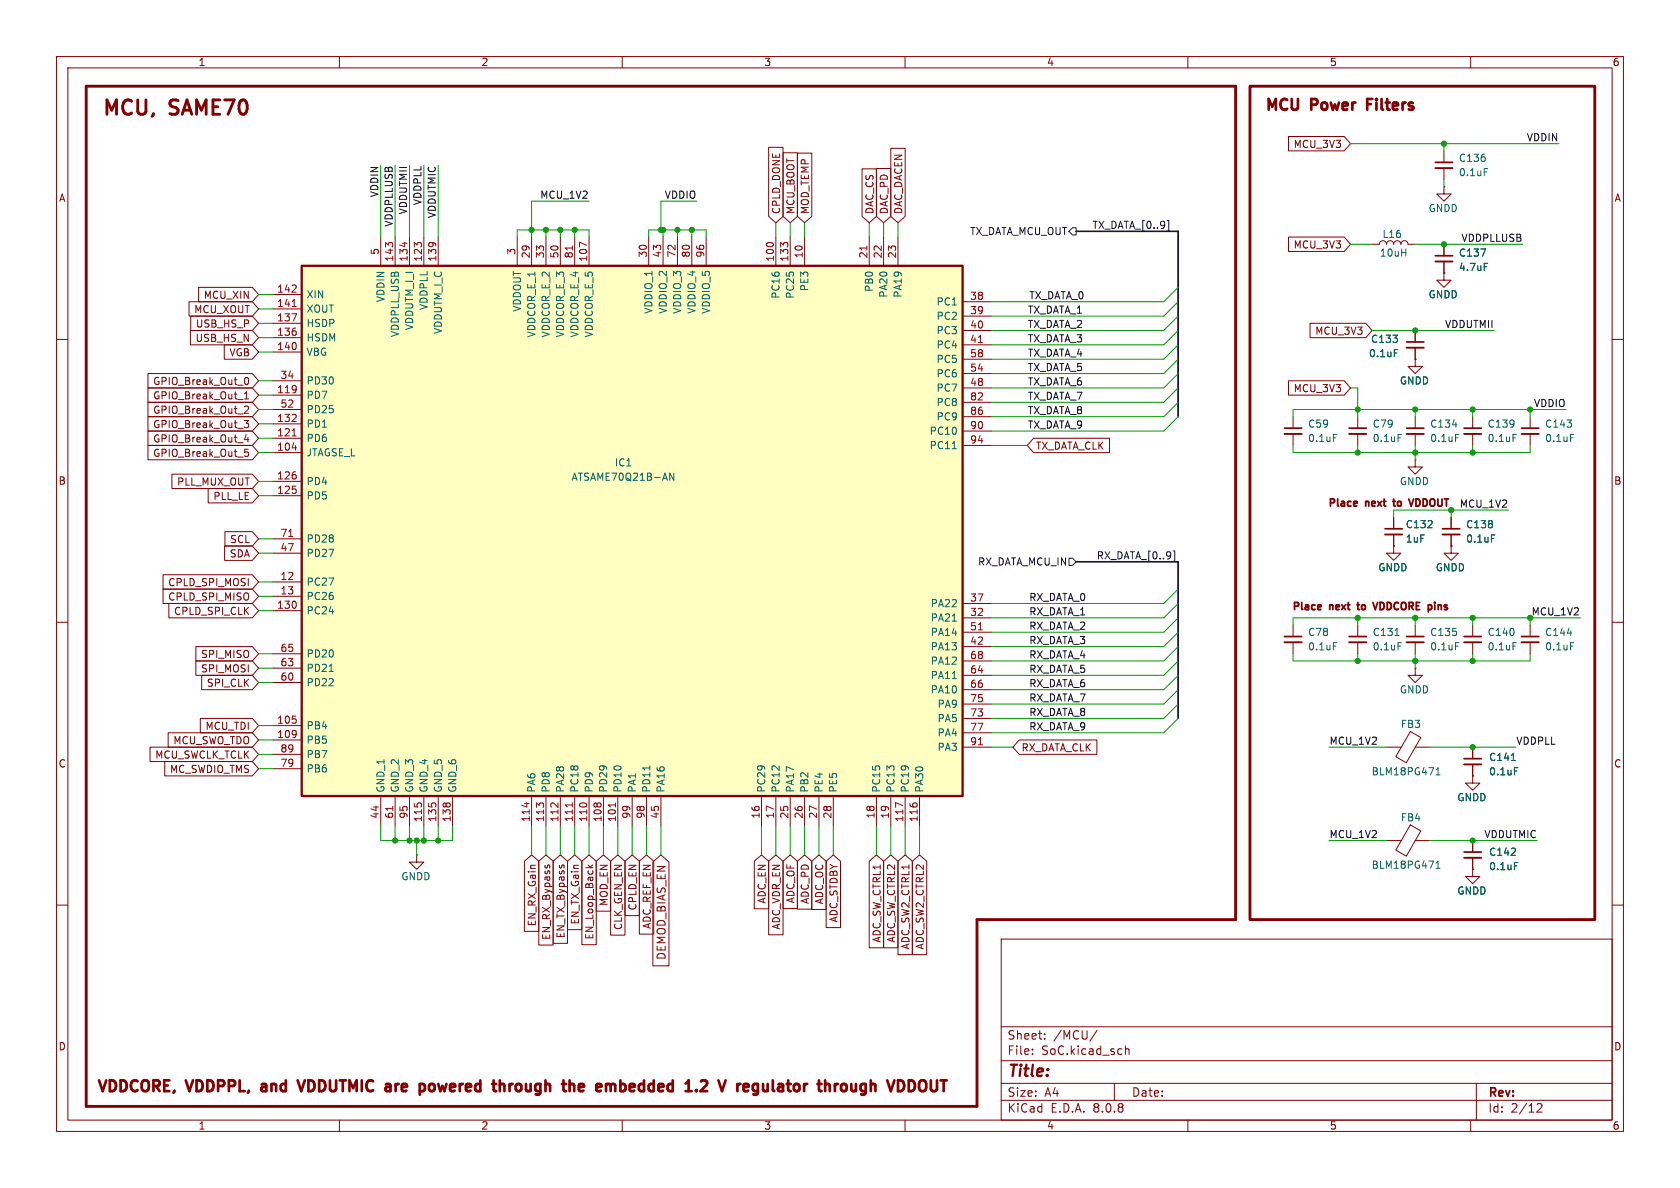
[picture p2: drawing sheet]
<svg xmlns="http://www.w3.org/2000/svg" width="297mm" height="210mm" viewBox="0 0 297 210" stroke-linecap="round" stroke-linejoin="round" font-family="sans-serif">
<defs><g id="words">
<g font-size="3.5" fill="#840000">
<text x="17.8" y="21.1">MCU,</text>
<text x="30.1" y="21.1">SAME70</text>
</g>
<text font-size="2.8" fill="#840000" x="178" y="190.9">Title:</text>
<g font-size="2.7" fill="#840000">
<text x="223.5" y="20.2">MCU</text>
<text x="232.1" y="20.2">Power</text>
<text x="243" y="20.2">Filters</text>
<text x="17" y="193.7">VDDCORE,</text>
<text x="33.4" y="193.7">VDDPPL,</text>
<text x="47.6" y="193.7">and</text>
<text x="55.3" y="193.7">VDDUTMIC</text>
<text x="71.6" y="193.7">are</text>
<text x="78.7" y="193.7">powered</text>
<text x="92.8" y="193.7">through</text>
<text x="106.2" y="193.7">the</text>
<text x="113.1" y="193.7">embedded</text>
<text x="130" y="193.7">1.2</text>
<text x="137" y="193.7">V</text>
<text x="141.1" y="193.7">regulator</text>
<text x="156.6" y="193.7">through</text>
</g>
<g font-size="2.1" fill="#840000">
<text x="178" y="184">Sheet:</text>
<text x="186.2" y="184">/MCU/</text>
<text x="178" y="186.7">File:</text>
<text x="184.1" y="186.7">SoC.kicad_sch</text>
<text x="178" y="196.9">KiCad</text>
<text x="178" y="194.1">Size:</text>
<text x="184.7" y="194.1">A4</text>
<text x="185.7" y="196.9">E.D.A.</text>
<text x="193.3" y="196.9">8.0.8</text>
<text x="200" y="194.1">Date:</text>
<text x="263" y="194.3">Rev:</text>
<text x="263" y="196.9">Id:</text>
<text x="267.1" y="196.9">2/12</text>
</g>
<text font-size="2" fill="#840000" x="117.9" y="169.8" transform="rotate(-90 117.9 169.8)">DEMOD_BIAS_EN</text>
<g font-size="1.8" fill="#840000">
<text x="35" y="11.9">1</text>
<text x="85" y="11.9">2</text>
<text x="135" y="11.9">3</text>
<text x="185" y="11.9">4</text>
<text x="235" y="11.9">5</text>
<text x="285" y="11.9">6</text>
<text x="228.6" y="26.4">MCU_3V3</text>
<text x="10.3" y="35.9">A</text>
<text x="285.3" y="35.9">A</text>
<text x="138.1" y="37.9" transform="rotate(-90 138.1 37.9)">CPLD_DONE</text>
<text x="140.7" y="37.9" transform="rotate(-90 140.7 37.9)">MCU_BOOT</text>
<text x="143.2" y="37.9" transform="rotate(-90 143.2 37.9)">MOD_TEMP</text>
<text x="154.6" y="37.9" transform="rotate(-90 154.6 37.9)">DAC_CS</text>
<text x="157.2" y="37.9" transform="rotate(-90 157.2 37.9)">DAC_PD</text>
<text x="159.7" y="37.9" transform="rotate(-90 159.7 37.9)">DAC_DACEN</text>
<text x="228.6" y="44.1">MCU_3V3</text>
<text x="35.9" y="53">MCU_XIN</text>
<text x="34.2" y="55.6">MCU_XOUT</text>
<text x="34.5" y="58.1">USB_HS_P</text>
<text x="232.4" y="59.4">MCU_3V3</text>
<text x="34.5" y="60.6">USB_HS_N</text>
<text x="40.5" y="63.2">VGB</text>
<text x="27" y="68.3">GPIO_Break_Out_0</text>
<text x="27" y="70.8">GPIO_Break_Out_1</text>
<text x="228.6" y="69.5">MCU_3V3</text>
<text x="27" y="73.3">GPIO_Break_Out_2</text>
<text x="27" y="75.9">GPIO_Break_Out_3</text>
<text x="27" y="81">GPIO_Break_Out_5</text>
<text x="27" y="78.4">GPIO_Break_Out_4</text>
<text x="183" y="79.7">TX_DATA_CLK</text>
<text x="10.3" y="85.9">B</text>
<text x="31.2" y="86">PLL_MUX_OUT</text>
<text x="37.6" y="88.6">PLL_LE</text>
<text x="285.3" y="85.9">B</text>
<text x="234.7" y="90">Place</text>
<text x="241.6" y="90">next</text>
<text x="247.3" y="90">to</text>
<text x="40.5" y="98.7">SDA</text>
<text x="40.6" y="96.2">SCL</text>
<text x="29.6" y="103.8">CPLD_SPI_MOSI</text>
<text x="29.6" y="106.4">CPLD_SPI_MISO</text>
<text x="30.7" y="108.9">CPLD_SPI_CLK</text>
<text x="228.3" y="108.3">Place</text>
<text x="235.3" y="108.3">next</text>
<text x="240.9" y="108.3">to</text>
<text x="244.5" y="108.3">VDDCORE</text>
<text x="254.8" y="108.3">pins</text>
<text x="35.4" y="116.5">SPI_MISO</text>
<text x="35.4" y="119.1">SPI_MOSI</text>
<text x="36.5" y="121.6">SPI_CLK</text>
<text x="30.5" y="131.8">MCU_SWO_TDO</text>
<text x="36.2" y="129.2">MCU_TDI</text>
<text x="10.3" y="135.9">C</text>
<text x="27.3" y="134.3">MCU_SWCLK_TCLK</text>
<text x="29.9" y="136.8">MC_SWDIO_TMS</text>
<text x="180.5" y="133">RX_DATA_CLK</text>
<text x="285.3" y="135.9">C</text>
<text x="107.6" y="160.3" transform="rotate(-90 107.6 160.3)">MOD_EN</text>
<text x="112.7" y="161" transform="rotate(-90 112.7 161)">CPLD_EN</text>
<text x="135.6" y="159.8" transform="rotate(-90 135.6 159.8)">ADC_EN</text>
<text x="140.7" y="159.8" transform="rotate(-90 140.7 159.8)">ADC_OF</text>
<text x="143.2" y="159.9" transform="rotate(-90 143.2 159.9)">ADC_PD</text>
<text x="145.7" y="160" transform="rotate(-90 145.7 160)">ADC_OC</text>
<text x="94.9" y="163.8" transform="rotate(-90 94.9 163.8)">EN_RX_Gain</text>
<text x="97.5" y="166.2" transform="rotate(-90 97.5 166.2)">EN_RX_Bypass</text>
<text x="100" y="165.9" transform="rotate(-90 100 165.9)">EN_TX_Bypass</text>
<text x="102.6" y="163.5" transform="rotate(-90 102.6 163.5)">EN_TX_Gain</text>
<text x="105.1" y="166.2" transform="rotate(-90 105.1 166.2)">EN_Loop_Back</text>
<text x="110.2" y="164.5" transform="rotate(-90 110.2 164.5)">CLK_GEN_EN</text>
<text x="115.3" y="164.3" transform="rotate(-90 115.3 164.3)">ADC_REF_EN</text>
<text x="138.1" y="164.4" transform="rotate(-90 138.1 164.4)">ADC_VDR_EN</text>
<text x="148.3" y="163.2" transform="rotate(-90 148.3 163.2)">ADC_STDBY</text>
<text x="155.9" y="166.7" transform="rotate(-90 155.9 166.7)">ADC_SW_CTRL1</text>
<text x="158.4" y="166.7" transform="rotate(-90 158.4 166.7)">ADC_SW_CTRL2</text>
<text x="161" y="167.9" transform="rotate(-90 161 167.9)">ADC_SW2_CTRL1</text>
<text x="163.5" y="167.9" transform="rotate(-90 163.5 167.9)">ADC_SW2_CTRL2</text>
<text x="10.3" y="185.9">D</text>
<text x="285.3" y="185.9">D</text>
<text x="35" y="199.9">1</text>
<text x="85" y="199.9">2</text>
<text x="135" y="199.9">3</text>
<text x="185" y="199.9">4</text>
<text x="235" y="199.9">5</text>
<text x="285" y="199.9">6</text>
</g>
<g font-size="1.8" fill="#006464">
<text x="257.8" y="28.8">C136</text>
<text x="257.8" y="31.3">0.1uF</text>
<text x="252.5" y="37.7">GNDD</text>
<text x="243.8" y="45.6">10uH</text>
<text x="244.3" y="42.3">L16</text>
<text x="257.8" y="45.6">C137</text>
<text x="54.1" y="52.9">XIN</text>
<text x="68.2" y="53.5" transform="rotate(-90 68.2 53.5)">VDDIN</text>
<text x="138" y="52.9" transform="rotate(-90 138 52.9)">PC16</text>
<text x="140.6" y="52.9" transform="rotate(-90 140.6 52.9)">PC25</text>
<text x="143.1" y="51.6" transform="rotate(-90 143.1 51.6)">PE3</text>
<text x="154.5" y="51.7" transform="rotate(-90 154.5 51.7)">PB0</text>
<text x="157.1" y="52.7" transform="rotate(-90 157.1 52.7)">PA20</text>
<text x="159.6" y="52.7" transform="rotate(-90 159.6 52.7)">PA19</text>
<text x="252.5" y="52.9">GNDD</text>
<text x="257.8" y="48.1">4.7uF</text>
<text x="54.1" y="58">HSDP</text>
<text x="54.1" y="55.5">XOUT</text>
<text x="70.7" y="59.7" transform="rotate(-90 70.7 59.7)">VDDPLL_USB</text>
<text x="73.3" y="58.5" transform="rotate(-90 73.3 58.5)">VDDUTM_I_I</text>
<text x="75.8" y="54.9" transform="rotate(-90 75.8 54.9)">VDDPLL</text>
<text x="78.3" y="59.1" transform="rotate(-90 78.3 59.1)">VDDUTM_I_C</text>
<text x="92.3" y="55.2" transform="rotate(-90 92.3 55.2)">VDDOUT</text>
<text x="94.8" y="59.7" transform="rotate(-90 94.8 59.7)">VDDCOR_E_1</text>
<text x="97.4" y="59.7" transform="rotate(-90 97.4 59.7)">VDDCOR_E_2</text>
<text x="99.9" y="59.7" transform="rotate(-90 99.9 59.7)">VDDCOR_E_3</text>
<text x="102.5" y="59.7" transform="rotate(-90 102.5 59.7)">VDDCOR_E_4</text>
<text x="105" y="59.7" transform="rotate(-90 105 59.7)">VDDCOR_E_5</text>
<text x="115.5" y="55.6" transform="rotate(-90 115.5 55.6)">VDDIO_1</text>
<text x="118.1" y="55.6" transform="rotate(-90 118.1 55.6)">VDDIO_2</text>
<text x="120.6" y="55.6" transform="rotate(-90 120.6 55.6)">VDDIO_3</text>
<text x="123.2" y="55.6" transform="rotate(-90 123.2 55.6)">VDDIO_4</text>
<text x="125.7" y="55.6" transform="rotate(-90 125.7 55.6)">VDDIO_5</text>
<text x="165.5" y="54.2">PC1</text>
<text x="165.5" y="56.7">PC2</text>
<text x="165.5" y="59.3">PC3</text>
<text x="54.1" y="60.6">HSDM</text>
<text x="54.1" y="63.1">VBG</text>
<text x="165.5" y="61.8">PC4</text>
<text x="165.5" y="64.4">PC5</text>
<text x="241.9" y="63.3">0.1uF</text>
<text x="242.3" y="60.8">C133</text>
<text x="54.1" y="70.7">PD7</text>
<text x="54.1" y="68.2">PD30</text>
<text x="165.5" y="69.4">PC7</text>
<text x="165.5" y="66.9">PC6</text>
<text x="165.5" y="72">PC8</text>
<text x="247.4" y="68.2">GNDD</text>
<text x="54.1" y="75.8">PD1</text>
<text x="54.1" y="73.3">PD25</text>
<text x="164.3" y="77.1">PC10</text>
<text x="165.5" y="74.5">PC9</text>
<text x="231.1" y="75.8">C59</text>
<text x="242.6" y="75.8">C79</text>
<text x="252.7" y="75.8">C134</text>
<text x="262.9" y="75.8">C139</text>
<text x="273.1" y="75.8">C143</text>
<text x="54.1" y="80.9">JTAGSE_L</text>
<text x="54.1" y="78.3">PD6</text>
<text x="108.6" y="82.7">IC1</text>
<text x="164.3" y="79.6">PC11</text>
<text x="231.1" y="78.3">0.1uF</text>
<text x="242.6" y="78.3">0.1uF</text>
<text x="252.7" y="78.3">0.1uF</text>
<text x="262.9" y="78.3">0.1uF</text>
<text x="273.1" y="78.3">0.1uF</text>
<text x="54.1" y="88.5">PD5</text>
<text x="54.1" y="86">PD4</text>
<text x="100.9" y="85.2">ATSAME70Q21B-AN</text>
<text x="247.4" y="86">GNDD</text>
<text x="248.4" y="93.6">C132</text>
<text x="259.1" y="93.6">C138</text>
<text x="54.1" y="98.7">PD27</text>
<text x="54.1" y="96.1">PD28</text>
<text x="243.6" y="101.2">GNDD</text>
<text x="248.4" y="96.1">1uF</text>
<text x="253.7" y="101.2">GNDD</text>
<text x="259.1" y="96.1">0.1uF</text>
<text x="54.1" y="103.7">PC27</text>
<text x="54.1" y="106.3">PC26</text>
<text x="164.4" y="107.5">PA22</text>
<text x="54.1" y="108.8">PC24</text>
<text x="164.4" y="110.1">PA21</text>
<text x="164.4" y="112.6">PA14</text>
<text x="231.1" y="112.6">C78</text>
<text x="242.6" y="112.6">C131</text>
<text x="252.7" y="112.6">C135</text>
<text x="262.9" y="112.6">C140</text>
<text x="273.1" y="112.6">C144</text>
<text x="54.1" y="119">PD21</text>
<text x="54.1" y="116.4">PD20</text>
<text x="164.4" y="115.2">PA13</text>
<text x="164.4" y="117.7">PA12</text>
<text x="231.1" y="115.2">0.1uF</text>
<text x="242.6" y="115.2">0.1uF</text>
<text x="252.7" y="115.2">0.1uF</text>
<text x="262.9" y="115.2">0.1uF</text>
<text x="273.1" y="115.2">0.1uF</text>
<text x="54.1" y="121.5">PD22</text>
<text x="164.4" y="120.2">PA11</text>
<text x="164.4" y="122.8">PA10</text>
<text x="165.6" y="125.3">PA9</text>
<text x="247.4" y="122.8">GNDD</text>
<text x="54.1" y="129.1">PB4</text>
<text x="54.1" y="131.7">PB5</text>
<text x="165.6" y="127.9">PA5</text>
<text x="165.6" y="130.4">PA4</text>
<text x="247.5" y="128.9">FB3</text>
<text x="54.1" y="134.2">PB7</text>
<text x="54.1" y="136.8">PB6</text>
<text x="165.6" y="132.9">PA3</text>
<text x="242.4" y="137.3">BLM18PG471</text>
<text x="263.2" y="134.7">C141</text>
<text x="263.2" y="137.3">0.1uF</text>
<text x="68.2" y="140.2" transform="rotate(-90 68.2 140.2)">GND_1</text>
<text x="70.7" y="140.2" transform="rotate(-90 70.7 140.2)">GND_2</text>
<text x="73.3" y="140.2" transform="rotate(-90 73.3 140.2)">GND_3</text>
<text x="75.8" y="140.2" transform="rotate(-90 75.8 140.2)">GND_4</text>
<text x="78.3" y="140.2" transform="rotate(-90 78.3 140.2)">GND_5</text>
<text x="80.9" y="140.2" transform="rotate(-90 80.9 140.2)">GND_6</text>
<text x="94.8" y="140.2" transform="rotate(-90 94.8 140.2)">PA6</text>
<text x="97.4" y="140.2" transform="rotate(-90 97.4 140.2)">PD8</text>
<text x="99.9" y="140.2" transform="rotate(-90 99.9 140.2)">PA28</text>
<text x="102.5" y="140.2" transform="rotate(-90 102.5 140.2)">PC18</text>
<text x="105" y="140.2" transform="rotate(-90 105 140.2)">PD9</text>
<text x="107.5" y="140.2" transform="rotate(-90 107.5 140.2)">PD29</text>
<text x="110.1" y="140.2" transform="rotate(-90 110.1 140.2)">PD10</text>
<text x="112.6" y="140.2" transform="rotate(-90 112.6 140.2)">PA1</text>
<text x="115.2" y="140.2" transform="rotate(-90 115.2 140.2)">PD11</text>
<text x="117.7" y="140.2" transform="rotate(-90 117.7 140.2)">PA16</text>
<text x="135.5" y="140.2" transform="rotate(-90 135.5 140.2)">PC29</text>
<text x="138" y="140.2" transform="rotate(-90 138 140.2)">PC12</text>
<text x="140.6" y="140.2" transform="rotate(-90 140.6 140.2)">PA17</text>
<text x="143.1" y="140.2" transform="rotate(-90 143.1 140.2)">PB2</text>
<text x="145.6" y="140.2" transform="rotate(-90 145.6 140.2)">PE4</text>
<text x="148.2" y="140.2" transform="rotate(-90 148.2 140.2)">PE5</text>
<text x="155.8" y="140.2" transform="rotate(-90 155.8 140.2)">PC15</text>
<text x="158.3" y="140.2" transform="rotate(-90 158.3 140.2)">PC13</text>
<text x="160.9" y="140.2" transform="rotate(-90 160.9 140.2)">PC19</text>
<text x="163.4" y="140.2" transform="rotate(-90 163.4 140.2)">PA30</text>
<text x="257.5" y="141.8">GNDD</text>
<text x="247.5" y="145.4">FB4</text>
<text x="70.8" y="155.8">GNDD</text>
<text x="242.4" y="153.8">BLM18PG471</text>
<text x="263.2" y="151.5">C142</text>
<text x="263.2" y="154">0.1uF</text>
<text x="257.5" y="158.3">GNDD</text>
</g>
<g font-size="1.8" fill="#0f0f0f">
<text x="269.8" y="25.1">VDDIN</text>
<text x="67" y="35" transform="rotate(-90 67 35)">VDDIN</text>
<text x="95.4" y="35.2">MCU_1V2</text>
<text x="117.4" y="35.2">VDDIO</text>
<text x="69.5" y="40.2" transform="rotate(-90 69.5 40.2)">VDDPLLUSB</text>
<text x="72" y="38" transform="rotate(-90 72 38)">VDDUTMII</text>
<text x="74.6" y="36.4" transform="rotate(-90 74.6 36.4)">VDDPLL</text>
<text x="77.1" y="38.7" transform="rotate(-90 77.1 38.7)">VDDUTMIC</text>
<text x="258.3" y="42.8">VDDPLLUSB</text>
<text x="181.9" y="53">TX_DATA_0</text>
<text x="181.6" y="58.1">TX_DATA_2</text>
<text x="181.6" y="55.5">TX_DATA_1</text>
<text x="255.4" y="58.1">VDDUTMII</text>
<text x="181.6" y="63.2">TX_DATA_4</text>
<text x="181.6" y="65.7">TX_DATA_5</text>
<text x="181.6" y="60.6">TX_DATA_3</text>
<text x="181.6" y="68.2">TX_DATA_6</text>
<text x="181.6" y="70.8">TX_DATA_7</text>
<text x="181.6" y="73.3">TX_DATA_8</text>
<text x="181.6" y="75.9">TX_DATA_9</text>
<text x="271.1" y="72">VDDIO</text>
<text x="181.9" y="106.3">RX_DATA_0</text>
<text x="181.9" y="108.9">RX_DATA_1</text>
<text x="181.9" y="111.4">RX_DATA_2</text>
<text x="181.9" y="114">RX_DATA_3</text>
<text x="270.7" y="108.9">MCU_1V2</text>
<text x="181.9" y="119">RX_DATA_5</text>
<text x="181.9" y="116.5">RX_DATA_4</text>
<text x="181.9" y="121.6">RX_DATA_6</text>
<text x="181.9" y="124.1">RX_DATA_7</text>
<text x="181.9" y="129.2">RX_DATA_9</text>
<text x="181.9" y="126.7">RX_DATA_8</text>
<text x="234.9" y="131.7">MCU_1V2</text>
<text x="268" y="131.7">VDDPLL</text>
<text x="234.9" y="148.2">MCU_1V2</text>
<text x="262.3" y="148.2">VDDUTMIC</text>
</g>
<g font-size="1.8" fill="#000084">
<text x="171.4" y="41.8">TX_DATA_MCU_OUT</text>
<text x="193" y="40.5">TX_DATA_[0..9]</text>
<text x="172.8" y="100.2">RX_DATA_MCU_IN</text>
<text x="193.8" y="99">RX_DATA_[0..9]</text>
</g>
<g font-size="1.8" fill="#a90000">
<text x="67.1" y="45.2" transform="rotate(-90 67.1 45.2)">5</text>
<text x="69.6" y="46.4" transform="rotate(-90 69.6 46.4)">143</text>
<text x="72.1" y="46.4" transform="rotate(-90 72.1 46.4)">134</text>
<text x="74.7" y="46.4" transform="rotate(-90 74.7 46.4)">123</text>
<text x="77.2" y="46.4" transform="rotate(-90 77.2 46.4)">139</text>
<text x="91.2" y="45.2" transform="rotate(-90 91.2 45.2)">3</text>
<text x="93.7" y="45.8" transform="rotate(-90 93.7 45.8)">29</text>
<text x="96.3" y="45.8" transform="rotate(-90 96.3 45.8)">33</text>
<text x="98.8" y="45.8" transform="rotate(-90 98.8 45.8)">50</text>
<text x="101.3" y="45.8" transform="rotate(-90 101.3 45.8)">81</text>
<text x="103.9" y="46.4" transform="rotate(-90 103.9 46.4)">107</text>
<text x="114.4" y="45.6" transform="rotate(-90 114.4 45.6)">30</text>
<text x="117" y="45.6" transform="rotate(-90 117 45.6)">43</text>
<text x="119.5" y="45.6" transform="rotate(-90 119.5 45.6)">72</text>
<text x="122" y="45.6" transform="rotate(-90 122 45.6)">80</text>
<text x="124.6" y="45.6" transform="rotate(-90 124.6 45.6)">96</text>
<text x="136.9" y="46.4" transform="rotate(-90 136.9 46.4)">100</text>
<text x="139.4" y="46.4" transform="rotate(-90 139.4 46.4)">133</text>
<text x="142" y="45.8" transform="rotate(-90 142 45.8)">10</text>
<text x="153.4" y="45.8" transform="rotate(-90 153.4 45.8)">21</text>
<text x="156" y="45.8" transform="rotate(-90 156 45.8)">22</text>
<text x="158.5" y="45.8" transform="rotate(-90 158.5 45.8)">23</text>
<text x="48.9" y="51.8">142</text>
<text x="171.4" y="53.1">38</text>
<text x="48.9" y="59.4">136</text>
<text x="48.9" y="56.9">137</text>
<text x="48.9" y="54.4">141</text>
<text x="171.4" y="55.6">39</text>
<text x="171.4" y="58.2">40</text>
<text x="48.9" y="62">140</text>
<text x="171.4" y="60.7">41</text>
<text x="171.4" y="65.8">54</text>
<text x="171.4" y="63.2">58</text>
<text x="48.9" y="69.6">119</text>
<text x="49.5" y="67.1">34</text>
<text x="171.4" y="68.3">48</text>
<text x="171.4" y="70.9">82</text>
<text x="48.9" y="77.2">121</text>
<text x="48.9" y="74.7">132</text>
<text x="49.5" y="72.1">52</text>
<text x="171.4" y="73.4">86</text>
<text x="171.4" y="75.9">90</text>
<text x="48.9" y="79.8">104</text>
<text x="171.4" y="78.5">94</text>
<text x="48.9" y="87.4">125</text>
<text x="48.9" y="84.8">126</text>
<text x="49.5" y="95">71</text>
<text x="49.5" y="97.5">47</text>
<text x="48.9" y="107.7">130</text>
<text x="49.5" y="102.6">12</text>
<text x="49.5" y="105.2">13</text>
<text x="171.4" y="106.4">37</text>
<text x="171.4" y="109">32</text>
<text x="171.4" y="111.5">51</text>
<text x="49.5" y="117.9">63</text>
<text x="49.5" y="115.3">65</text>
<text x="171.4" y="114">42</text>
<text x="171.4" y="119.1">64</text>
<text x="171.4" y="116.6">68</text>
<text x="49.5" y="120.4">60</text>
<text x="171.4" y="121.7">66</text>
<text x="171.4" y="124.2">75</text>
<text x="48.9" y="128">105</text>
<text x="48.9" y="130.6">109</text>
<text x="171.4" y="126.7">73</text>
<text x="171.4" y="129.3">77</text>
<text x="171.4" y="131.8">91</text>
<text x="49.5" y="133.1">89</text>
<text x="49.5" y="135.6">79</text>
<text x="67.1" y="144.8" transform="rotate(-90 67.1 144.8)">44</text>
<text x="69.6" y="144.8" transform="rotate(-90 69.6 144.8)">61</text>
<text x="72.1" y="144.8" transform="rotate(-90 72.1 144.8)">95</text>
<text x="74.7" y="145.4" transform="rotate(-90 74.7 145.4)">115</text>
<text x="77.2" y="145.4" transform="rotate(-90 77.2 145.4)">135</text>
<text x="79.8" y="145.4" transform="rotate(-90 79.8 145.4)">138</text>
<text x="93.7" y="145.4" transform="rotate(-90 93.7 145.4)">114</text>
<text x="96.3" y="145.4" transform="rotate(-90 96.3 145.4)">113</text>
<text x="98.8" y="145.4" transform="rotate(-90 98.8 145.4)">112</text>
<text x="101.3" y="145.4" transform="rotate(-90 101.3 145.4)">111</text>
<text x="103.9" y="145.4" transform="rotate(-90 103.9 145.4)">110</text>
<text x="106.4" y="145.4" transform="rotate(-90 106.4 145.4)">108</text>
<text x="109" y="145.4" transform="rotate(-90 109 145.4)">101</text>
<text x="111.5" y="144.8" transform="rotate(-90 111.5 144.8)">99</text>
<text x="114" y="144.8" transform="rotate(-90 114 144.8)">98</text>
<text x="116.6" y="144.8" transform="rotate(-90 116.6 144.8)">45</text>
<text x="134.4" y="144.8" transform="rotate(-90 134.4 144.8)">16</text>
<text x="136.9" y="144.8" transform="rotate(-90 136.9 144.8)">17</text>
<text x="139.4" y="144.8" transform="rotate(-90 139.4 144.8)">25</text>
<text x="142" y="144.8" transform="rotate(-90 142 144.8)">26</text>
<text x="144.5" y="144.8" transform="rotate(-90 144.5 144.8)">27</text>
<text x="147.1" y="144.8" transform="rotate(-90 147.1 144.8)">28</text>
<text x="154.7" y="144.8" transform="rotate(-90 154.7 144.8)">18</text>
<text x="157.2" y="144.8" transform="rotate(-90 157.2 144.8)">19</text>
<text x="159.8" y="145.4" transform="rotate(-90 159.8 145.4)">117</text>
<text x="162.3" y="145.4" transform="rotate(-90 162.3 145.4)">116</text>
</g>
<text font-size="1.8" fill="#009600" x="250.8" y="90">VDDOUTMCU_1V2</text>
</g></defs>
<g fill="none" stroke="#840000" stroke-width=".18">
<path d="M10 10h277v190h-277zM12 12h273v186h-273zM60 10v2M110 10v2M160 10v2M210 10v2M260 10v2M255.3 26.7v2M255.3 29.7v2.1M255.3 48.3v1.2h1.2l-1.2 1.3-1.3-1.3h1.3M255.3 48.3h.1M255.3 43.2v2"/>
<path d="M255.3 46.2v2.1M10 60h2M240 73.7v2M240 76.7v2M250.2 73.7v2M250.2 76.7v2M260.3 73.7v2M260.3 76.7v2M285 60h2M246.4 96.5v1.3h1.2l-1.2 1.3-1.3-1.3h1.3M246.4 96.5h.1M246.4 91.4v2.1"/>
<path d="M246.4 94.5v2M250.2 81.3v1.3h1.3l-1.3 1.2-1.3-1.2h1.3M250.2 81.3h.1M256.5 96.5v1.3h1.3l-1.3 1.3-1.2-1.3h1.2M256.5 96.5h.1M256.5 91.4v2.1M256.5 94.5v2M10 110h2M228.6 110.5v2M228.6 113.5v2.1M240 110.5v2M240 113.5v2.1"/>
<path d="M250.2 118.1v1.3h1.3l-1.3 1.3-1.3-1.3h1.3M250.2 118.1h.1M250.2 110.5v2M250.2 113.5v2.1M260.3 110.5v2M260.3 113.5v2.1M270.5 110.5v2M270.5 113.5v2.1M285 110h2M73.7 151.1v1.3h1.2l-1.2 1.3-1.3-1.3h1.3M73.7 151.1h.1M245.1 148.6h2.6"/>
<path d="M249.3 145.8l1.9 1.1-2.6 4.5-1.8-1.1zM250.2 148.6h2.5M260.3 153.7v1.2h1.3l-1.3 1.3-1.2-1.3h1.2M260.3 153.7h.1M260.3 148.6v2M260.3 151.6v2.1M10 160h2M177 166h108v32h-108zM285 160h2M60 198v2M110 198v2M160 198v2"/>
<path d="M177 194.5h108M177 191.5h108M177 187.5h108M177 181.5h108M182.5 186.3v.1M182.5 185.5v.1M184.7 183.6v.1M184.7 182.8v.1M194 182.1l-1.3 2M197 191.5v3M199 184.9v1.5M199 185.5l.2-.1 .3 .1 .1 .9"/>
<path d="M210 198v2M260 198v2M261 191.5v6.5M271.7 195.2l.6-.1 .2 .1 .1 .3-.9 1.1h.9"/>
</g>
<g fill="none" stroke="#840000" stroke-width=".33">
<path d="M253.7 29.7h3.1M253.7 46.2h3.1M238.5 76.7h3.1M248.7 76.7h3M258.8 76.7h3.1M244.9 94.5h3M255 94.5h3.1M227.1 113.5h3M238.5 113.5h3.1M248.7 113.5h3M258.8 113.5h3.1M269 113.5h3"/>
<path d="M258.8 151.6h3.1"/>
</g>
<g fill="none" stroke="#840000" stroke-width=".3">
<path d="M253.7 28.7h3.1M253.7 45.2h3.1M238.5 75.7h3.1M248.7 75.7h3M258.8 75.7h3.1M244.9 93.5h3M255 93.5h3.1M227.1 112.5h3M238.5 112.5h3.1M248.7 112.5h3M258.8 112.5h3.1M269 112.5h3"/>
<path d="M258.8 150.6h3.1"/>
</g>
<g fill="none" stroke="#006464" stroke-width=".18">
<path d="M262.4 29.8h.6M261.8 44h.8l-.5 1.3M262.4 46.6h.6M247.2 76.8h.6M256.8 75.1h.8M257.3 76.8h.6M267.5 76.8h.6M263.7 94.6h.6M235.7 113.6h.6M246.6 112.3h.7M247.2 113.6h.6M257.3 113.6h.6"/>
<path d="M267.5 113.6h.6M277.1 111.9h.8M277.6 113.6h.6M253.9 153.5h.7M253.9 152.6l.3-.4v1.3M267.7 152.5h.6"/>
</g>
<path d="M53.3 47h116.9v93.7h-116.9z" fill="#ffffc2"/>
<path d="M53.3 47h116.9v93.7h-116.9z" fill="none" stroke="#840000" stroke-width=".41"/>
<g fill="none" stroke="#840000" stroke-width=".18">
<path d="M135.9 26h2.5v12.3l-1.2 1.1-1.3-1.1zM138.4 27h2.6v11.3l-1.3 1.1-1.3-1.1zM141 27.1h2.5v11.2l-1.3 1.1-1.2-1.1zM152.4 29.8h2.5v8.5l-1.2 1.1-1.3-1.1zM154.9 29.8h2.6v8.5l-1.3 1.1-1.3-1.1zM157.5 26.2h2.5v12.1l-1.3 1.1-1.2-1.1zM227.8 24.1h9.8l1.2 1.3-1.2 1.3h-9.8zM255.3 33v1.3h1.2l-1.2 1.3-1.3-1.3h1.3M255.3 33h.1M33.4 53.3h11.2l1.1 1.3-1.1 1.3h-11.2zM33.7 58.4h10.9l1.1 1.3-1.1 1.3h-10.9zM33.7 55.9h10.9l1.1 1.3-1.1 1.2h-10.9z"/>
<path d="M35.1 50.8h9.5l1.1 1.3-1.1 1.2h-9.5zM48.3 59.7h5M48.3 57.2h5M48.3 54.6h5M48.3 52.1h5M67.3 41.9v5.1M69.8 41.9v5.1M72.4 41.9v5.1M74.9 41.9v5.1M77.5 41.9v5.1M91.4 41.9v5.1M94 41.9v5.1"/>
<path d="M96.5 41.9v5.1M99.1 41.9v5.1M101.6 41.9v5.1M104.1 41.9v5.1M114.7 41.8v5.1M117.2 41.8v5.1M119.8 41.8v5.1M122.3 41.8v5.1M124.8 41.8v5.1M137.2 41.9v5.1M139.7 41.9v5.1M142.2 41.9v5.1"/>
<path d="M153.7 41.9v5.1M156.2 41.9v5.1M158.7 41.9v5.1M170.2 53.3h5.1M170.2 55.9h5.1M170.2 58.4h5.1M227.8 41.9h9.8l1.2 1.3-1.2 1.3h-9.8zM231.6 57.1h9.9l1.1 1.3-1.1 1.3h-9.9zM242.6 43.2h1.2a.64 .64 0 0 1 .7-.7 .64 .64 0 0 1 .6 .7 .64 .64 0 0 1 .6-.7 .64 .64 0 0 1 .7 .7 .64 .64 0 0 1 .6-.7 .64 .64 0 0 1 .6 .7 .64 .64 0 0 1 .7-.7 .64 .64 0 0 1 .6 .7h1.3M250.2 58.4v2.1M255.3 48.3h.1M255.3 43.2v2"/>
<path d="M255.3 46.2v2.1M26.2 66h18.4l1.1 1.3-1.1 1.3h-18.4zM26.2 68.6h18.4l1.1 1.3-1.1 1.2h-18.4zM26.2 71.1h18.4l1.1 1.3-1.1 1.3h-18.4zM26.2 78.7h18.4l1.1 1.3-1.1 1.3h-18.4zM26.2 76.2h18.4l1.1 1.3-1.1 1.2h-18.4zM26.2 73.7h18.4l1.1 1.2-1.1 1.3h-18.4zM39.6 61h5l1.1 1.2-1.1 1.3h-5zM43.2 74.3h.7l-.4 .5 .4 .1v.5l-.2 .2h-.4M43.2 70.5h.7M43.2 69.6l.4-.3v1.2M43.3 71.9l.4-.1 .2 .4-.7 .9h.7"/>
<path d="M43.3 80l.4-.1 .2 .2-.1 .5h-.5M43.3 79.4h.6M43.3 66.8l.2-.1a.68 .68 0 0 1 .5 .6 .68 .68 0 0 1-.5 .7l-.2-.1M43.5 76.8l-.3 .9h.8M43.8 77.3v.8M48.3 69.9h5M48.3 77.5h5M48.3 74.9h5M48.3 62.2h5M48.3 67.3h5M48.3 72.4h5M170.2 61h5.1"/>
<path d="M170.2 68.6h5.1M170.2 66h5.1M170.2 63.5h5.1M170.2 71.1h5.1M170.2 73.7h5.1M170.2 76.2h5.1M170.2 78.7h5.1M182.7 77.5h13.5v2.5h-13.5l-1.1-1.3zM227.8 67.3h9.8l1.2 1.3-1.2 1.3h-9.8zM228.6 73.7v2M228.6 76.7v2M250.2 63.5v1.3h1.3l-1.3 1.2-1.3-1.2h1.3"/>
<path d="M250.2 63.5h.1M250.2 61.5v2M270.5 73.7v2M270.5 76.7v2M30.4 83.8h14.2l1.1 1.3-1.1 1.3h-14.2zM36.8 86.4h7.8l1.1 1.2-1.1 1.3h-7.8zM39.7 96.5h4.9l1.1 1.3-1.1 1.3h-4.9zM39.8 94h4.8l1.1 1.3-1.1 1.2h-4.8zM48.3 80h5M48.3 87.6h5M48.3 85.1h5M48.3 97.8h5"/>
<path d="M48.3 95.3h5M246.4 96.5h.1M246.4 91.4v2.1M246.4 94.5v2M256.5 96.5h.1M256.5 91.4v2.1M256.5 94.5v2M28.8 101.6h15.8l1.1 1.3-1.1 1.2h-15.8zM28.8 104.1h15.8l1.1 1.3-1.1 1.3h-15.8zM29.8 106.7h14.8l1.1 1.3-1.1 1.2h-14.8zM34.6 114.3h10l1.1 1.3-1.1 1.2h-10zM34.6 116.8h10l1.1 1.3-1.1 1.3h-10z"/>
<path d="M35.7 119.4h8.9l1.1 1.3-1.1 1.2h-8.9zM48.3 102.9h5M48.3 105.4h5M48.3 108h5M48.3 118.1h5M48.3 115.6h5M170.2 109.2h5.1M170.2 106.7h5.1M170.2 114.3h5.1M170.2 111.8h5.1M170.2 119.4h5.1M170.2 116.8h5.1"/>
<path d="M26.5 132.1h18.1l1.1 1.3-1.1 1.2h-18.1zM29.1 134.6h15.5l1.1 1.3-1.1 1.3h-15.5zM29.7 129.5h14.9l1.1 1.3-1.1 1.3h-14.9zM35.4 127h9.2l1.1 1.3-1.1 1.2h-9.2zM48.3 120.7h5M48.3 133.4h5M48.3 128.3h5M48.3 130.8h5M48.3 135.9h5M170.2 121.9h5.1M170.2 127h5.1M170.2 124.5h5.1"/>
<path d="M170.2 129.5h5.1M170.2 132.1h5.1M180.2 130.8h13.7v2.6h-13.7l-1.1-1.3zM245.1 132.1h2.6M249.3 129.3l1.9 1.1-2.6 4.4-1.8-1zM250.2 132.1h2.5M260.3 137.2v1.2h1.3l-1.3 1.3-1.2-1.3h1.2M260.3 137.2h.1M260.3 132.1v2M260.3 135.1v2.1M67.3 141v5.1M69.8 141v5.1"/>
<path d="M72.4 141v5.1M74.9 141v5.1M77.5 141v5.1M80 141v5.1M92.7 152.2l1.3-1.1 1.3 1.1v12.4h-2.6zM94 141v5.1M95.2 152.2l1.3-1.1 1.3 1.1v14.9h-2.6zM96.4 153l-.1 .1M96.5 141v5.1M96.8 153.1l.1-.2 .3 .2M97.8 152.2l1.3-1.1 1.2 1.1v14.6h-2.5zM99.1 141v5.1"/>
<path d="M99.4 153h.3M100.3 152.2l1.3-1.1 1.3 1.1v12.1h-2.6zM101.6 141v5.1M102.9 152.2l1.2-1.1 1.3 1.1v14.8h-2.5zM104 152.9l.4 .5M104.1 141v5.1M104.8 152.9l-.5 .4M105.4 152.2l1.3-1.1 1.3 1.1v8.9h-2.6zM106.7 141v5.1M107.9 152.2l1.3-1.1 1.3 1.1v13.1h-2.6zM109.2 141v5.1M110.5 152.2l1.3-1.1 1.2 1.1v9.7h-2.5z"/>
<path d="M111.8 141v5.1M113 152.2l1.3-1.1 1.3 1.1v12.9h-2.6zM114.3 141v5.1M115.4 152.4l1.4-1.3 1.5 1.3v18.3h-2.9zM116.8 141v5.1M133.3 152.2l1.3-1.1 1.3 1.1v8.5h-2.6zM134.6 141v5.1M135.9 152.2l1.3-1.1 1.2 1.1v13h-2.5zM137.2 141v5.1M138.4 152.2l1.3-1.1 1.3 1.1v8.4h-2.6zM139.7 141v5.1M141 152.2l1.2-1.1 1.3 1.1v8.5h-2.5z"/>
<path d="M142.2 141v5.1M143.5 152.2l1.3-1.1 1.3 1.1v8.6h-2.6zM144.8 141v5.1M146 152.2l1.3-1.1 1.3 1.1v11.8h-2.6zM147.3 141v5.1M153.7 152.2l1.2-1.1 1.3 1.1v15.3h-2.5zM154.9 141v5.1M156.2 152.2l1.3-1.1 1.3 1.1v15.3h-2.6zM157.5 141v5.1M158.7 152.2l1.3-1.1 1.3 1.1v16.6h-2.6zM160 141v5.1M161.3 152.2l1.3-1.1 1.2 1.1v16.6h-2.5z"/>
<path d="M162.6 141v5.1M260.3 153.7h.1M260.3 148.6v2M260.3 151.6v2.1"/>
</g>
<g fill="none" stroke="#a90000" stroke-width=".18">
<path d="M51.6 55.5h.8l-.5 1.2M51.6 51.7h.8M51.6 54.2h.8M52.3 50.5v.4M71.5 42.8v.8M101.2 43.5v.7M103.7 43.4l-1.2-.6v.9M153.3 43.5v.7M51.6 74.5h.8M51.6 79.2h.8M51.6 77.1h.8M52.3 73.4v.4"/>
<path d="M173 60.5h.7M51 94.8h.8M173 111.3h.7M173 131.7h.7M69.4 142.5v.8M93.1 141.9v.8M97.5 142h.4M98.6 141.9v.8M101.2 141.9v.8M108.8 141.9v.8M159.6 142.4l-1.3-.5v.8"/>
</g>
<g fill="none" stroke="#006464" stroke-width=".18">
<path d="M261.8 44h.8l-.5 1.3M262.4 46.6h.6M168.4 79.3h.7M235.7 76.8h.6M246.5 61.8h.6M277.6 76.8h.6M119.1 83.6v1.3l-.7-1.3v1.3M263.7 94.6h.6M58.2 118.7h.7M168.4 109.8h.7M168.4 120h.7M114.9 135.4v.7"/>
<path d="M253.9 137h.7M253.9 136.1l.3-.4v1.3M267.2 134.4h.7M267.7 135.7h.6M267.7 152.5h.6"/>
</g>
<path d="M227.1 76.7h3M248.7 61.5h3M269 76.7h3M258.8 135.1h3.1" fill="none" stroke="#840000" stroke-width=".33"/>
<path d="M227.1 75.7h3M248.7 60.5h3M269 75.7h3M258.8 134.1h3.1" fill="none" stroke="#840000" stroke-width=".3"/>
<path d="M206.3 39h.3v1.8h-.3M189.6 40.3h.6v1.2h-.6l-.6-.6zM189 98.7h.6l.6 .6-.6 .6h-.6zM207.4 97.4h.3v1.8h-.3" fill="none" stroke="#000084" stroke-width=".18"/>
<path d="M239.9 88.7v.2l-.6 .2M246.2 88.6h.5M246.4 88.2v1.1l.3 .2M249.9 88.2l-.4 1.3M233.5 107l.1 .2-.6 .1M239.9 106.9h.4M240 106.5v1.1l.3 .2M243.6 106.5l-.5 1.3M254.3 106.9v.9M254.3 107h.1" fill="none" stroke="#840000" stroke-width=".32"/>
<g fill="none" stroke="#840000" stroke-width=".48">
<path d="M241.7 18.4h.6M242.6 17.5h-.9v1.9M46.8 191.6l-.5 .1M46.9 192.2h-.4a.37 .37 0 0 0-.3 .3 .37 .37 0 0 0 .3 .4h.4M52.6 191l.7 1.9 .6-1.9M70.5 191.6l-.5 .2M76.5 191.6l.3 .4v.5l-.3 .4M77.5 191.6l.3 1.3 .4-.9M90.6 191.6l-.3 .1M92 191.7a.52 .52 0 0 0-.8 .3v.5a.52 .52 0 0 0 .8 .3M111.3 192.2l.9-.1-.1-.4-.5-.1-.3 .3 .1 .9 .2 .1 .5-.1M127 191l.6 1.9 .7-1.9"/>
<path d="M134.9 191.6l.1 1.2a.52 .52 0 0 0 .7-.1M135.7 191.6v1.3M139.1 191.6h.7M139.6 192.9h.2M140.4 191.8l-.1 .2 .1 .7M153.9 191.8a.47 .47 0 0 1 .9 .1v1M153.9 191v1.9M166.3 191h1.1"/>
</g>
<path d="M15.2 15.2h203.2v147.4h-45.7v33h-157.5zM221 15.2h60.9v147.4h-60.9z" fill="none" stroke="#840000" stroke-width=".51"/>
<path d="M190.2 40.9h18.1v32.8M190.2 99.3h18.1v27.7" fill="none" stroke="#000084" stroke-width=".3"/>
<g fill="none" stroke="#009600" stroke-width=".18">
<path d="M67.3 29.2v12.7M69.8 29.2v12.7M72.4 29.2v12.7M74.9 29.2v12.7M77.5 29.2v12.7M104.1 35.6h-10.1v6.3M123.2 35.6h-6.4v5M137.2 39.4v2.5M139.7 39.4v2.5M142.2 39.4v2.5M153.7 39.4v2.5M156.2 39.4v2.5"/>
<path d="M158.7 39.4v2.5M238.8 25.4h36.8M255.3 25.4v1.3M255.3 31.8v1.2M45.7 54.6h2.6M45.7 59.7h2.6M45.7 57.2h2.6M45.7 52.1h2.6M91.4 41.9v-1.3h12.7v1.3M96.5 40.6v1.3M99.1 40.6v1.3M101.6 40.6v1.3"/>
<path d="M114.7 41.8v-1.2h10.1v1.2M117.2 40.6v1.2M119.8 40.6v1.2M122.3 40.6v1.2M208.3 55.9l-2.6 2.5h-30.4M208.3 53.3l-2.6 2.6h-30.4M208.3 58.4l-2.6 2.6h-30.4M208.3 50.8l-2.6 2.5h-30.4M238.8 43.2h3.8M242.6 58.4h21.6M250.2 43.2h19M45.7 62.2h2.6"/>
<path d="M45.7 67.3h2.6M45.7 69.9h2.6M45.7 72.4h2.6M45.7 77.5h2.6M45.7 74.9h2.6M175.3 78.7h6.3M208.3 71.1l-2.6 2.6h-30.4M208.3 66l-2.6 2.6h-30.4M208.3 68.6l-2.6 2.5h-30.4M208.3 73.7l-2.6 2.5h-30.4M208.3 63.5l-2.6 2.5h-30.4M208.3 61l-2.6 2.5h-30.4"/>
<path d="M228.6 78.7v1.3h41.9v-1.3M238.8 68.6h1.2v5.1M240 78.7v1.3M250.2 72.4v1.3M250.2 78.7v2.6M260.3 72.4v1.3M260.3 78.7v1.3M270.5 72.4v1.3M276.9 72.4h-48.3v1.3M45.7 87.6h2.6M45.7 80h2.6M45.7 97.8h2.6"/>
<path d="M45.7 95.3h2.6M45.7 85.1h2.6M256.5 90.2v1.2M266.7 90.2h-20.3v1.2M45.7 115.6h2.6M45.7 118.1h2.6M45.7 105.4h2.6M45.7 102.9h2.6M45.7 108h2.6M208.3 106.7l-2.6 2.5h-30.4M208.3 114.3l-2.6 2.5h-30.4M208.3 104.1l-2.6 2.6h-30.4"/>
<path d="M208.3 119.4l-2.6 2.5h-30.4M208.3 116.8l-2.6 2.6h-30.4M208.3 111.8l-2.6 2.5h-30.4M208.3 109.2l-2.6 2.6h-30.4M228.6 115.6v1.2h41.9v-1.2M240 109.2v1.3M240 115.6v1.2M250.2 109.2v1.3M250.2 115.6v2.5M260.3 109.2v1.3M260.3 115.6v1.2M270.5 109.2v1.3"/>
<path d="M279.4 109.2h-50.8v1.3M45.7 133.4h2.6M45.7 128.3h2.6M45.7 120.7h2.6M45.7 130.8h2.6M45.7 135.9h2.6M175.3 132.1h3.8M208.3 124.5l-2.6 2.5h-30.4M208.3 121.9l-2.6 2.6h-30.4M208.3 127l-2.6 2.5h-30.4M234.9 132.1h10.2M252.7 132.1h15.3"/>
<path d="M67.3 146.1v2.5h12.7v-2.5M69.8 146.1v2.5M72.4 146.1v2.5M73.7 148.6v2.5M74.9 146.1v2.5M77.5 146.1v2.5M94 146.1v5M96.5 146.1v5M99.1 146.1v5M101.6 146.1v5M104.1 146.1v5M106.7 146.1v5"/>
<path d="M109.2 146.1v5M111.8 146.1v5M114.3 146.1v5M116.8 146.1v5M134.6 146.1v5M137.2 146.1v5M139.7 146.1v5M142.2 146.1v5M144.8 146.1v5M147.3 146.1v5M154.9 146.1v5M157.5 146.1v5"/>
<path d="M160 146.1v5M162.6 146.1v5M234.9 148.6h10.2M252.7 148.6h19.1"/>
</g>
<g fill="#009600" stroke="#009600" stroke-width=".18">
<circle cx="96.5" cy="40.6" r=".46"/>
<circle cx="94" cy="40.6" r=".46"/>
<circle cx="101.6" cy="40.6" r=".46"/>
<circle cx="99.1" cy="40.6" r=".46"/>
<circle cx="77.5" cy="148.6" r=".46"/>
<circle cx="72.4" cy="148.6" r=".46"/>
<circle cx="73.7" cy="148.6" r=".46"/>
<circle cx="69.8" cy="148.6" r=".46"/>
<circle cx="74.9" cy="148.6" r=".46"/>
<circle cx="116.8" cy="40.6" r=".46"/>
<circle cx="119.8" cy="40.6" r=".46"/>
<circle cx="117.2" cy="40.6" r=".46"/>
<circle cx="122.3" cy="40.6" r=".46"/>
<circle cx="270.5" cy="109.2" r=".46"/>
<circle cx="260.3" cy="109.2" r=".46"/>
<circle cx="260.3" cy="132.1" r=".46"/>
<circle cx="250.2" cy="116.8" r=".46"/>
<circle cx="260.3" cy="116.8" r=".46"/>
<circle cx="240" cy="109.2" r=".46"/>
<circle cx="240" cy="116.8" r=".46"/>
<circle cx="260.3" cy="148.6" r=".46"/>
<circle cx="260.3" cy="72.4" r=".46"/>
<circle cx="255.3" cy="25.4" r=".46"/>
<circle cx="250.2" cy="58.4" r=".46"/>
<circle cx="255.3" cy="43.2" r=".46"/>
<circle cx="270.5" cy="72.4" r=".46"/>
<circle cx="260.3" cy="80" r=".46"/>
<circle cx="240" cy="80" r=".46"/>
<circle cx="250.2" cy="109.2" r=".46"/>
<circle cx="250.2" cy="80" r=".46"/>
<circle cx="250.2" cy="72.4" r=".46"/>
<circle cx="240" cy="72.4" r=".46"/>
</g>
<use href="#words"/>
</svg>
